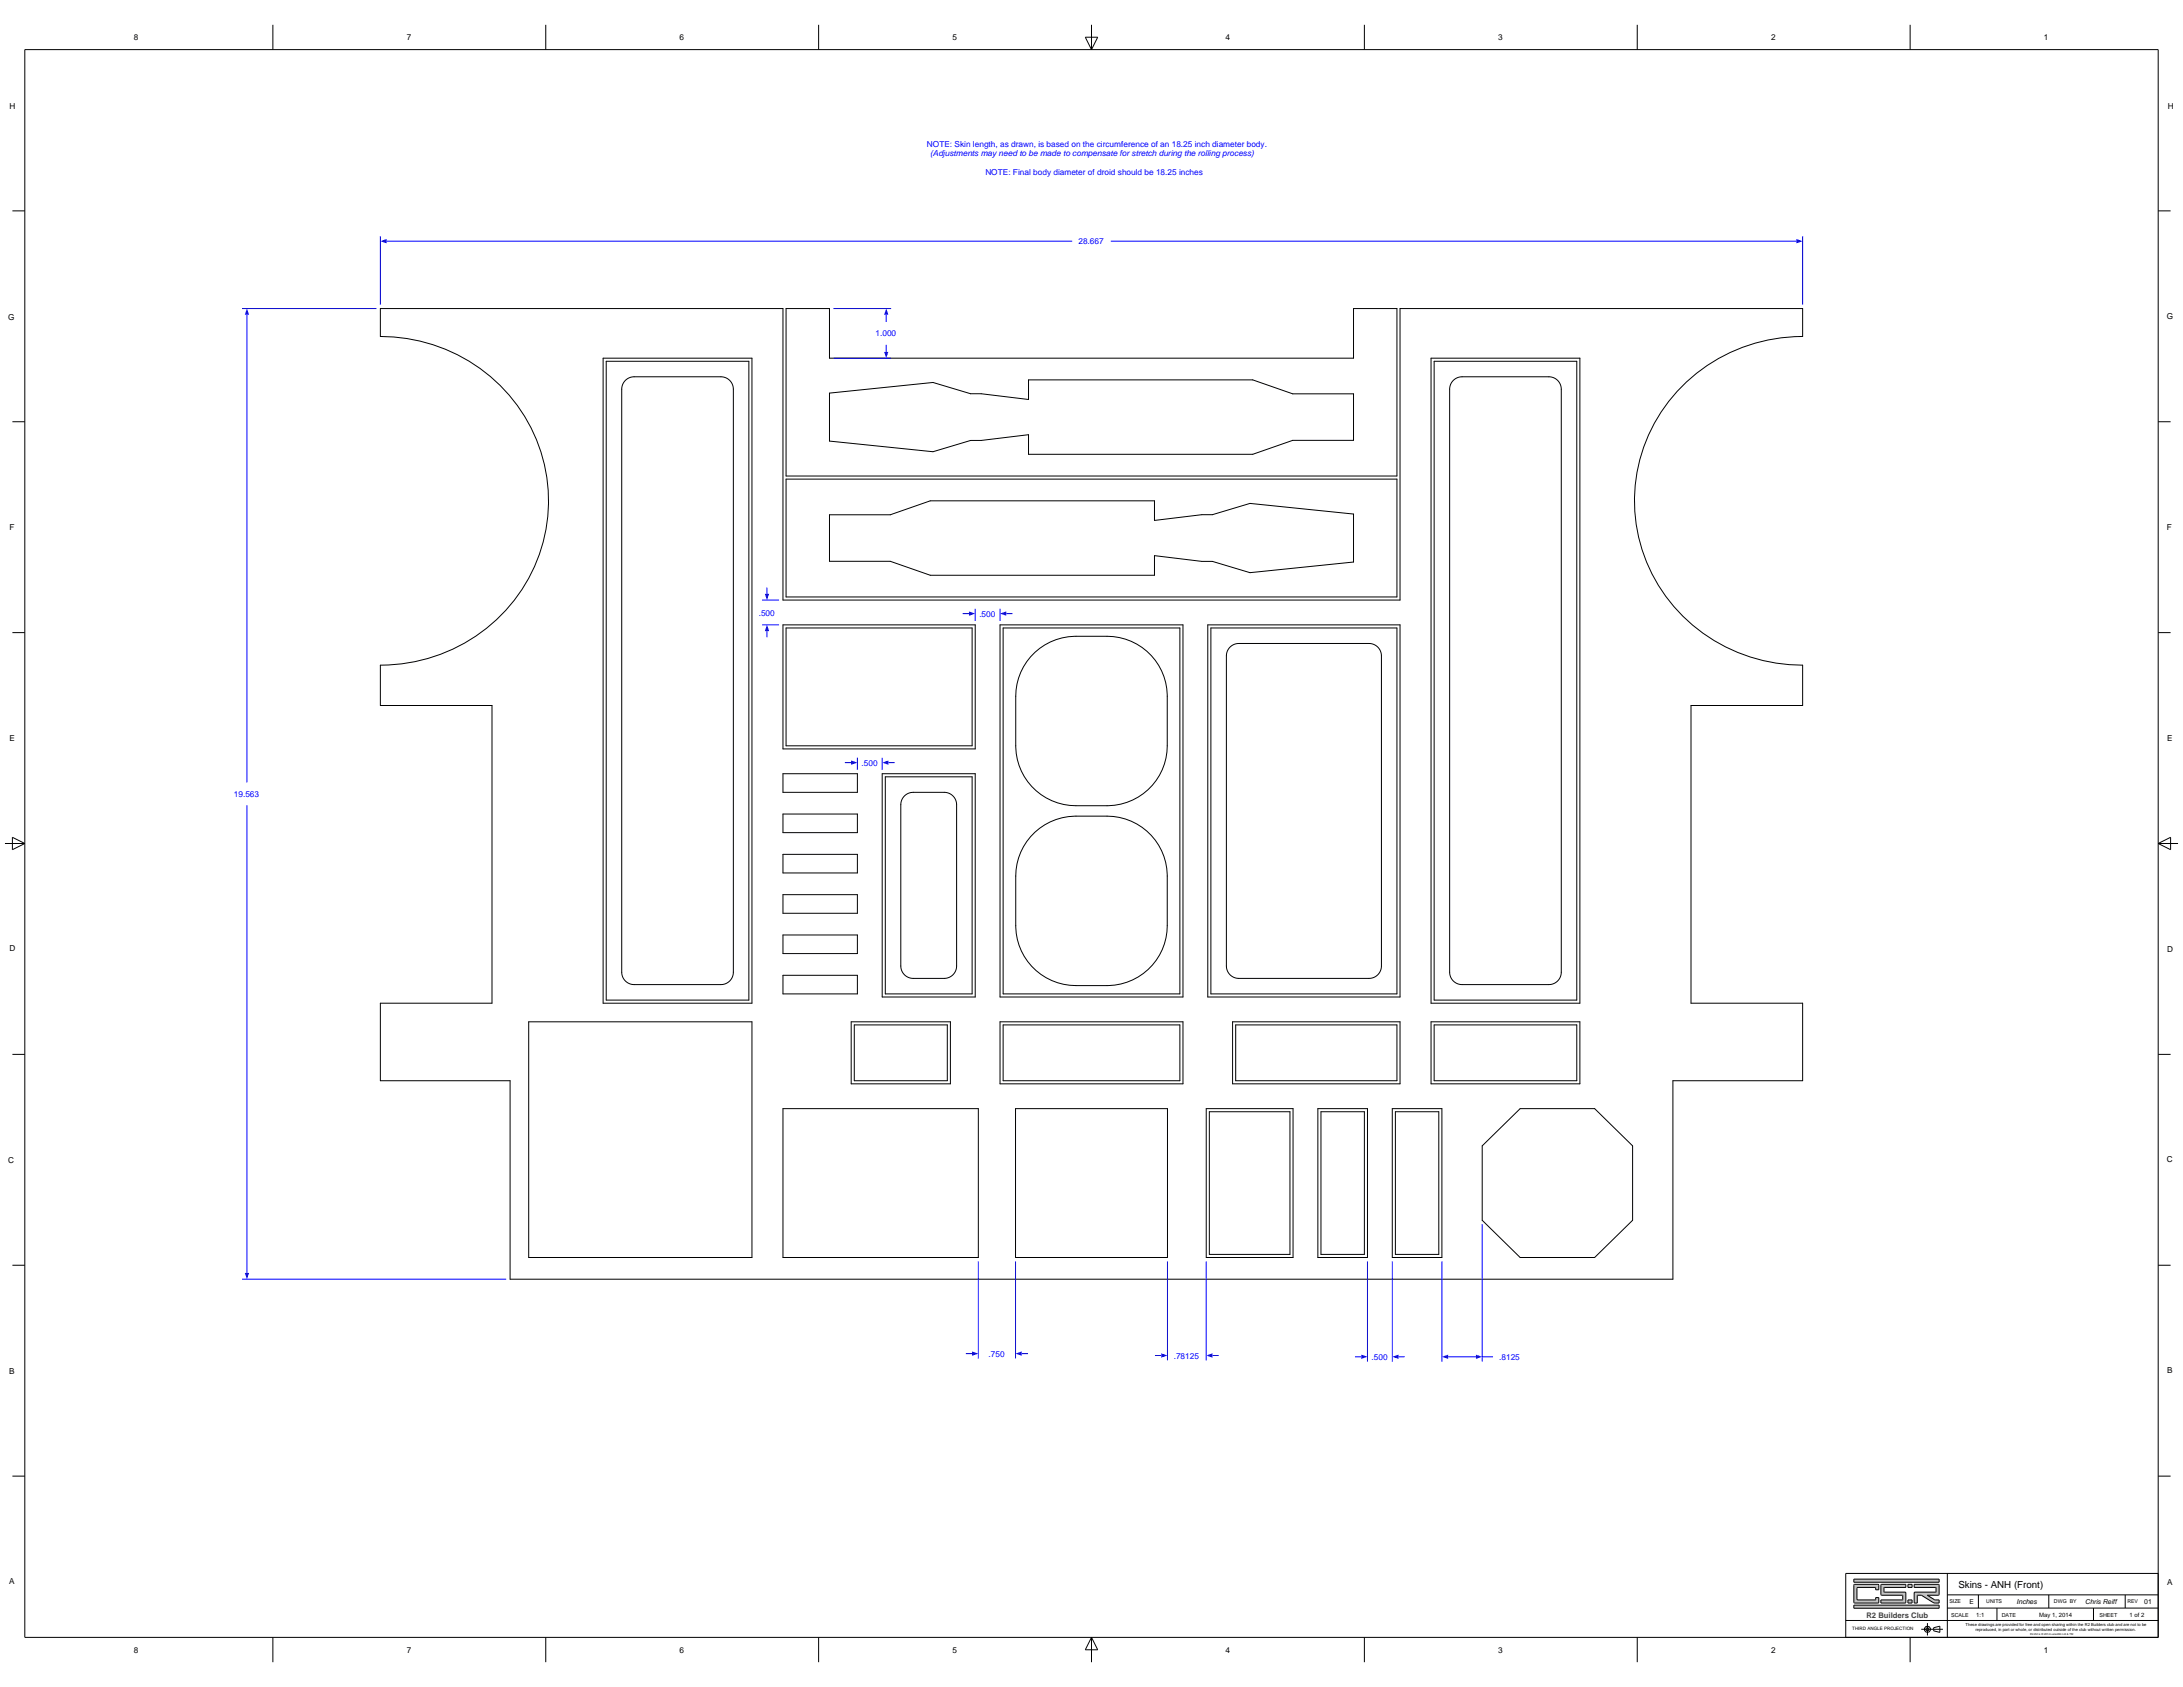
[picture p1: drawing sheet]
<svg xmlns="http://www.w3.org/2000/svg" width="1118mm" height="864mm" viewBox="0 0 1118 864" stroke-linecap="round" stroke-linejoin="round" font-family="sans-serif">
<defs><g id="words">
<text font-size="5" x="1003" y="813">Skins - ANH (Front)</text>
<g font-size="4.2">
<text x="69" y="21">8</text>
<text x="208" y="21">7</text>
<text x="348" y="21">6</text>
<text x="488" y="21">5</text>
<text x="627" y="21">4</text>
<text x="767" y="21">3</text>
<text x="907" y="21">2</text>
<text x="1046" y="21">1</text>
<text x="5" y="56">H</text>
<text x="1110" y="56">H</text>
<text x="4" y="164">G</text>
<text x="1109" y="163">G</text>
<text x="5" y="271">F</text>
<text x="1109" y="271">F</text>
<text x="5" y="379">E</text>
<text x="1110" y="379">E</text>
<text x="5" y="487">D</text>
<text x="1110" y="487">D</text>
<text x="4" y="595">C</text>
<text x="1109" y="595">C</text>
<text x="5" y="704">B</text>
<text x="1110" y="703">B</text>
<text x="5" y="811">A</text>
<text x="1110" y="811">A</text>
<text x="69" y="846">8</text>
<text x="208" y="846">7</text>
<text x="348" y="846">6</text>
<text x="488" y="846">5</text>
<text x="627" y="846">4</text>
<text x="767" y="846">3</text>
<text x="907" y="846">2</text>
<text x="1046" y="846">1</text>
</g>
<g font-size="4.2" fill="#00f">
<text x="475" y="75">NOTE: Skin length, as drawn, is based on the circumference of an 18.25 inch diameter body.</text>
<text x="476" y="80">(Adjustments may need to be made to compensate for stretch during the rolling process)</text>
<text x="504" y="90">NOTE: Final body diameter of droid should be 18.25 inches</text>
<text x="552" y="125">28.667</text>
<text x="448" y="172">1.000</text>
<text x="388" y="315">.500</text>
<text x="501" y="316">.500</text>
<text x="441" y="392">.500</text>
<text x="120" y="408">19.563</text>
<text x="506" y="695">.750</text>
<text x="601" y="695">.78125</text>
<text x="702" y="696">.500</text>
<text x="768" y="696">.8125</text>
</g>
<text font-size="3.9" fill="#404040" x="956" y="828">R2 Builders Club</text>
<g font-size="3.5">
<text x="1032" y="821">Inches</text>
<text x="1098" y="821">01</text>
</g>
<g font-size="3.4">
<text x="1008" y="821">E</text>
<text x="1068" y="821">Chris Reiff</text>
</g>
<g font-size="3.1">
<text x="1012" y="828">1:1</text>
<text x="1044" y="828">May 1, 2014</text>
<text x="1090" y="828">1 of 2</text>
</g>
<g font-size="2.8">
<text x="999" y="828">SCALE</text>
<text x="1025" y="828">DATE</text>
<text x="1075" y="828">SHEET</text>
</g>
<g font-size="2.7">
<text x="998" y="821">SIZE</text>
<text x="1017" y="821">UNITS</text>
<text x="1052" y="821">DWG BY</text>
<text x="1089" y="821">REV</text>
</g>
<text font-size="2.3" x="948" y="835">THIRD ANGLE PROJECTION</text>
<g font-size="2.1">
<text x="1006" y="832">These drawings are provided for free and open sharing within the R2 Builders club and are not to be</text>
<text x="1011" y="835">reproduced, in part or whole, or distributed outside of the club without written permission.</text>
</g>
<text font-size="1.4" x="1039" y="837">R2-D2 is © 2014 Lucasfilm Ltd &amp; TM</text>
</g></defs>
<g fill="none" stroke="#000" stroke-width=".51">
<path d="M140 13v12M279 13v12M419 13v12M556 19h6l-3 6zM559 13v12M698 13v12M838 13v12M978 13v12M13 25h1092v813h-1092zM6 108h7M1105 108h6M6 216h7"/>
<path d="M1105 216h6M6 324h7M1105 324h6M3 432h10M6 429l7 3-7 3zM1105 432h10M1105 432l6-3v6zM6 540h7M1105 540h6M6 648h7M1105 648h6M6 756h7"/>
<path d="M1105 756h6M140 838v13M279 838v13M419 838v13M559 838v13M559 838l3 7h-6zM698 838v13M838 838v13M978 838v13"/>
</g>
<path d="M949 822v1h44v-1zM949 808v2h44v-2zM949 811h13v3h-2v-1h-9v5v1h9v-1h2v2l-13 1zM980 811v2h11v2h-11v6h2v-4h2l6 3 3 1v-2h-2l-4-2h6v-6zM963 811v6h11v2h-11v2l13-1v-5h-11v-2h11v-2zM977 819v2h2v-2zM977 811v2h2v-2z" fill-rule="evenodd" fill="#c0c0c0"/>
<g fill="none" stroke="#000" stroke-width=".51">
<path d="M195 158h206v149h316v-149h206v14a84 84 0 0 0-74 128 86 86 0 0 0 74 41v20h-57v153h57v39h-67v102h-595v-102h-66v-39h57v-153h-57v-20a84 84 0 0 0 74-128 86 86 0 0 0-74-41zM402 158h23v25h268v-25h22v86h-313zM309 183h76v331h-76zM310 185h73v327h-73zM320 195l2-2h3h44a6 6 0 0 1 6 6v299a6 6 0 0 1-6 6h-44a6 6 0 0 1-7-6v-299l1-2zM733 183h76v331h-76zM734 185h73v327h-73zM744 195l2-2h3h44a6 6 0 0 1 6 6v299a6 6 0 0 1-6 6h-44a6 6 0 0 1-7-6v-299l1-2zM425 201l53-5 19 6h5l25 3v-11h114l21 8h31v23h-31l-21 8h-114v-10l-25 2h-5l-19 6-53-5zM402 245h313v61h-313zM425 264h31l20-8h115v10l24-3h6l19-5 53 5v25l-53 5-19-6h-6l-24-3v10h-115l-20-7h-31zM401 320h98v63h-98z"/>
<path d="M512 320h94v190h-94zM618 320h99v190h-99zM402 321h96v61h-96zM514 321h90v188h-90zM530 334a31 31 0 0 1 21-8h16a31 31 0 0 1 31 30v26a31 31 0 0 1-31 30h-16a31 31 0 0 1-31-30v-26a31 31 0 0 1 10-22zM620 321h95v188h-95zM630 331l2-1 2-1h67a6 6 0 0 1 6 7v159a6 6 0 0 1-6 6h-67a6 6 0 0 1-6-6v-159v-3zM401 396h38v10h-38zM452 396h47v114h-47zM453 398h45v111h-45zM401 417h38v9h-38zM463 407l4-1h16a6 6 0 0 1 7 6v83a6 6 0 0 1-7 6h-15a6 6 0 0 1-7-6v-83l1-2z"/>
<path d="M401 437h38v10h-38zM530 426a31 31 0 0 1 21-8h16a31 31 0 0 1 31 30v26a31 31 0 0 1-31 31h-16a31 31 0 0 1-31-31v-26a31 31 0 0 1 10-22zM401 458h38v10h-38zM401 479h38v9h-38zM401 499h38v10h-38zM271 523h114v121h-114zM436 523h51v32h-51zM437 525h48v28h-48zM512 523h94v32h-94zM514 525h90v28h-90zM631 523h86v32h-86zM633 525h82v28h-82z"/>
<path d="M733 523h76v32h-76zM734 525h73v28h-73zM401 568h100v76h-100zM520 568h78v76h-78zM618 568h44v76h-44zM619 569h41v73h-41zM675 568h25v76h-25zM676 569h22v73h-22zM713 568h25v76h-25zM714 569h23v73h-23zM759 587l19-19h38l20 19v38l-20 19h-38l-19-19zM945 805h160v33h-160z"/>
<path d="M949 808h44v2h-44zM949 811h13v3h-2v-1h-9v5v1h9v-1h2v2l-13 1zM960 819h.1M963 811h13v2h-11v2h11v5l-13 1v-2h11v-2h-11zM965 815h.1M977 811h2v2h-2zM977 819h2v2h-2zM980 811h13v6h-6l4 2h2v2l-3-1-6-3h-2v4h-2v-6h11v-2h-11zM997 805v33M997 816h108M1013 816v7M1049 816v7"/>
<path d="M1088 816v7M945 830h160M949 822h44v1h-44zM984 834h11M987 831v6M990 833l3-1v4l-3-1zM997 823h108M1022 823v7M1072 823v7"/>
<circle cx="987" cy="834" r="1.6"/>
<circle cx="987" cy="834" r=".8"/>
</g>
<path d="M126 158l2 3h-3z" fill="#00f"/>
<path d="M126 161v240" fill="none" stroke="#00f" stroke-width=".51"/>
<path d="M125 652h3l-2 3z" fill="#00f"/>
<path d="M124 158h69M126 412v240M124 655h135" fill="none" stroke="#00f" stroke-width=".51"/>
<path d="M454 158l1 3h-2z" fill="#00f"/>
<path d="M454 161v4" fill="none" stroke="#00f" stroke-width=".51"/>
<path d="M453 180h2l-1 3z" fill="#00f"/>
<path d="M427 158h29M454 176v4M427 183h29" fill="none" stroke="#00f" stroke-width=".51"/>
<path d="M195 123l3-1v3z" fill="#00f"/>
<path d="M198 123h351" fill="none" stroke="#00f" stroke-width=".51"/>
<path d="M920 122l3 1-3 2z" fill="#00f"/>
<path d="M195 121v35M569 123h351M923 121v35M759 695h5" fill="none" stroke="#00f" stroke-width=".51"/>
<g fill="#00f">
<path d="M738 695l3-2v3z"/>
<path d="M756 693l3 2-3 1z"/>
</g>
<path d="M759 627v70M738 646v51M741 695h15" fill="none" stroke="#00f" stroke-width=".51"/>
<path d="M697 693l3 2-3 1z" fill="#00f"/>
<path d="M694 695h3" fill="none" stroke="#00f" stroke-width=".51"/>
<path d="M713 695l3-2v3z" fill="#00f"/>
<path d="M700 646v51M713 646v51M716 695h3" fill="none" stroke="#00f" stroke-width=".51"/>
<path d="M594 693l4 1-4 1z" fill="#00f"/>
<path d="M591 694h3" fill="none" stroke="#00f" stroke-width=".51"/>
<path d="M618 694l3-1v2z" fill="#00f"/>
<path d="M598 646v50M618 646v50M621 694h3" fill="none" stroke="#00f" stroke-width=".51"/>
<path d="M520 693l3-1v2z" fill="#00f"/>
<path d="M523 693h3" fill="none" stroke="#00f" stroke-width=".51"/>
<path d="M498 692l3 1-3 1z" fill="#00f"/>
<path d="M501 646v49M520 646v49M494 693h4" fill="none" stroke="#00f" stroke-width=".51"/>
<path d="M392 304h2l-1 3z" fill="#00f"/>
<path d="M393 301v3" fill="none" stroke="#00f" stroke-width=".51"/>
<path d="M393 320l1 3h-2z" fill="#00f"/>
<path d="M390 307h9M390 320h9M393 323v3" fill="none" stroke="#00f" stroke-width=".51"/>
<path d="M496 313l3 1-3 1z" fill="#00f"/>
<path d="M493 314h3" fill="none" stroke="#00f" stroke-width=".51"/>
<path d="M512 314l3-1v2z" fill="#00f"/>
<path d="M499 312v6M512 312v6M515 314h3" fill="none" stroke="#00f" stroke-width=".51"/>
<path d="M436 389l3 1-3 1z" fill="#00f"/>
<path d="M433 390h3" fill="none" stroke="#00f" stroke-width=".51"/>
<path d="M452 390l3-1v2z" fill="#00f"/>
<path d="M439 388v6M452 388v6M455 390h3" fill="none" stroke="#00f" stroke-width=".51"/>
<use href="#words"/>
</svg>
